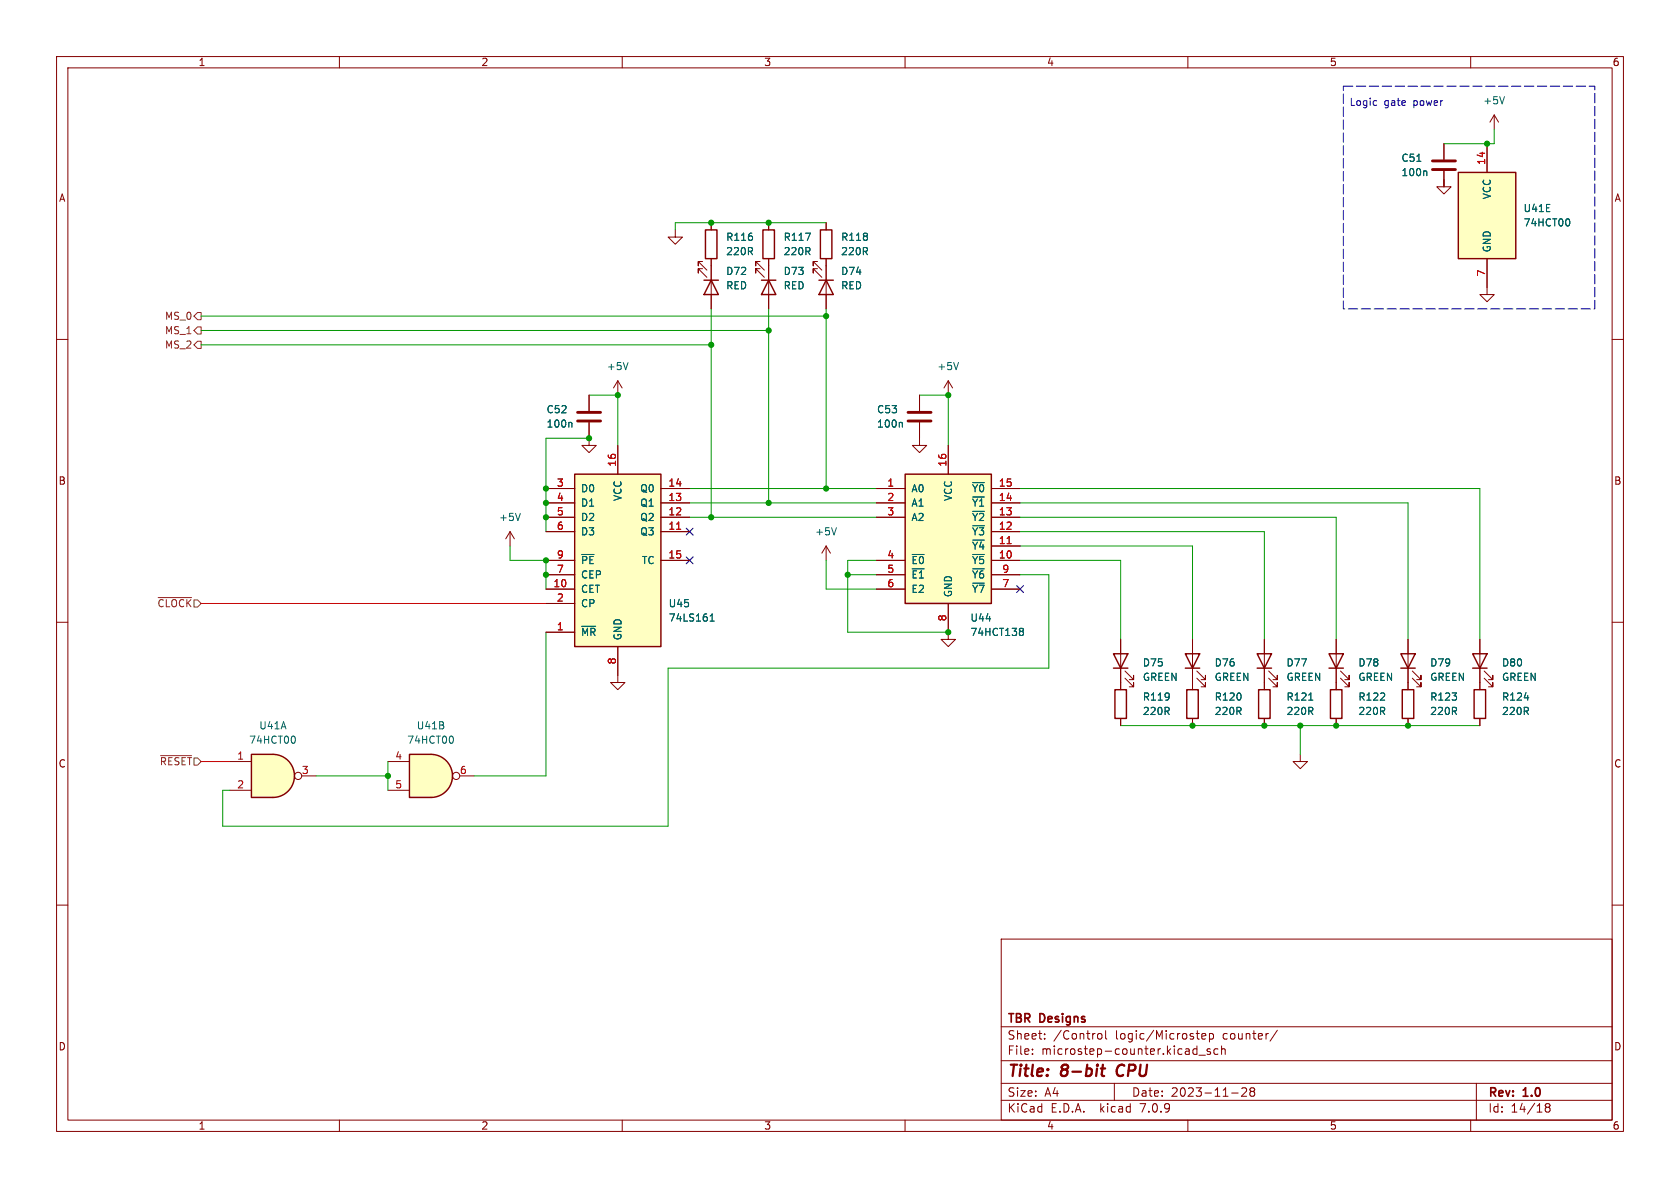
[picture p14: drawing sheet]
<svg xmlns="http://www.w3.org/2000/svg" width="297mm" height="210mm" viewBox="0 0 297 210" stroke-linecap="round" stroke-linejoin="round" font-family="sans-serif">
<defs><g id="words">
<g font-size="2.8" fill="#840000">
<text x="178" y="190.9">Title:</text>
<text x="187.7" y="190.9">8-bit</text>
<text x="198.3" y="190.9">CPU</text>
</g>
<g font-size="2.1" fill="#840000">
<text x="178" y="184">Sheet:</text>
<text x="178" y="181.2">TBR</text>
<text x="183.9" y="181.2">Designs</text>
<text x="186.2" y="184">/Control</text>
<text x="197.2" y="184">logic/Microstep</text>
<text x="216.3" y="184">counter/</text>
<text x="178" y="186.7">File:</text>
<text x="184.1" y="186.7">microstep-counter.kicad_sch</text>
<text x="178" y="196.9">KiCad</text>
<text x="178" y="194.1">Size:</text>
<text x="184.7" y="194.1">A4</text>
<text x="185.7" y="196.9">E.D.A.</text>
<text x="194.6" y="196.9">kicad</text>
<text x="200" y="194.1">Date:</text>
<text x="201.8" y="196.9">7.0.9</text>
<text x="207" y="194.1">2023-11-28</text>
<text x="263" y="194.3">Rev:</text>
<text x="263" y="196.9">Id:</text>
<text x="267.1" y="196.9">14/18</text>
<text x="269.4" y="194.3">1.0</text>
</g>
<g font-size="1.8" fill="#840000">
<text x="35" y="11.9">1</text>
<text x="85" y="11.9">2</text>
<text x="135" y="11.9">3</text>
<text x="185" y="11.9">4</text>
<text x="235" y="11.9">5</text>
<text x="285" y="11.9">6</text>
<text x="10.3" y="35.9">A</text>
<text x="285.3" y="35.9">A</text>
<text x="10.3" y="85.9">B</text>
<text x="285.3" y="85.9">B</text>
<text x="10.3" y="135.9">C</text>
<text x="285.3" y="135.9">C</text>
<text x="10.3" y="185.9">D</text>
<text x="285.3" y="185.9">D</text>
<text x="35" y="199.9">1</text>
<text x="85" y="199.9">2</text>
<text x="135" y="199.9">3</text>
<text x="185" y="199.9">4</text>
<text x="235" y="199.9">5</text>
<text x="285" y="199.9">6</text>
</g>
<g font-size="1.8" fill="#0000c2">
<text x="238.5" y="18.8">Logic</text>
<text x="244.7" y="18.8">gate</text>
<text x="250" y="18.8">power</text>
</g>
<g font-size="1.8" fill="#006464">
<text x="262.1" y="18.6">+5V</text>
<text x="247.7" y="28.8">C51</text>
<text x="247.7" y="31.3">100n</text>
<text x="263.8" y="35.3" transform="rotate(-90 263.8 35.3)">VCC</text>
<text x="269.3" y="37.7">U41E</text>
<text x="269.3" y="40.2">74HCT00</text>
<text x="128.3" y="42.8">R116</text>
<text x="128.3" y="45.3">220R</text>
<text x="138.4" y="42.8">R117</text>
<text x="138.4" y="45.3">220R</text>
<text x="148.6" y="42.8">R118</text>
<text x="148.6" y="45.3">220R</text>
<text x="263.8" y="44.7" transform="rotate(-90 263.8 44.7)">GND</text>
<text x="128.3" y="48.8">D72</text>
<text x="128.3" y="51.3">RED</text>
<text x="138.4" y="48.8">D73</text>
<text x="138.4" y="51.3">RED</text>
<text x="148.6" y="48.8">D74</text>
<text x="148.6" y="51.3">RED</text>
<text x="107.2" y="65.6">+5V</text>
<text x="165.6" y="65.6">+5V</text>
<text x="96.5" y="75.8">100n</text>
<text x="96.5" y="73.3">C52</text>
<text x="154.9" y="75.8">100n</text>
<text x="154.9" y="73.3">C53</text>
<text x="102.6" y="87.2">D0</text>
<text x="102.6" y="89.8">D1</text>
<text x="110.1" y="88.7" transform="rotate(-90 110.1 88.7)">VCC</text>
<text x="113.1" y="89.8">Q1</text>
<text x="113.1" y="87.2">Q0</text>
<text x="161" y="87.2">A0</text>
<text x="161" y="89.8">A1</text>
<text x="168.5" y="88.7" transform="rotate(-90 168.5 88.7)">VCC</text>
<text x="171.7" y="89.8">~{Y1}</text>
<text x="171.7" y="87.2">~{Y0}</text>
<text x="88.1" y="92.3">+5V</text>
<text x="102.6" y="92.3">D2</text>
<text x="102.6" y="94.8">D3</text>
<text x="113.1" y="94.8">Q3</text>
<text x="113.1" y="92.3">Q2</text>
<text x="144" y="94.8">+5V</text>
<text x="161" y="92.3">A2</text>
<text x="171.7" y="94.8">~{Y3}</text>
<text x="171.7" y="92.3">~{Y2}</text>
<text x="102.6" y="99.9">~{PE}</text>
<text x="113.4" y="99.9">TC</text>
<text x="161" y="99.9">~{E0}</text>
<text x="171.7" y="99.9">~{Y5}</text>
<text x="171.7" y="97.4">~{Y4}</text>
<text x="102.6" y="105">CET</text>
<text x="102.6" y="107.5">CP</text>
<text x="102.6" y="102.5">CEP</text>
<text x="118.1" y="107.5">U45</text>
<text x="161" y="102.5">~{E1}</text>
<text x="161" y="105">E2</text>
<text x="168.5" y="105.7" transform="rotate(-90 168.5 105.7)">GND</text>
<text x="171.7" y="105">~{Y7}</text>
<text x="171.7" y="102.5">~{Y6}</text>
<text x="102.6" y="112.6">~{MR}</text>
<text x="110.1" y="113.3" transform="rotate(-90 110.1 113.3)">GND</text>
<text x="118.1" y="110.1">74LS161</text>
<text x="171.5" y="110.1">U44</text>
<text x="171.5" y="112.6">74HCT138</text>
<text x="201.9" y="118">D75</text>
<text x="214.6" y="118">D76</text>
<text x="227.3" y="118">D77</text>
<text x="240" y="118">D78</text>
<text x="252.7" y="118">D79</text>
<text x="265.4" y="118">D80</text>
<text x="201.9" y="124.1">R119</text>
<text x="201.9" y="120.6">GREEN</text>
<text x="214.6" y="124.1">R120</text>
<text x="214.6" y="120.6">GREEN</text>
<text x="227.3" y="120.6">GREEN</text>
<text x="227.3" y="124.1">R121</text>
<text x="240" y="120.6">GREEN</text>
<text x="240" y="124.1">R122</text>
<text x="252.7" y="120.6">GREEN</text>
<text x="252.7" y="124.1">R123</text>
<text x="265.4" y="124.1">R124</text>
<text x="265.4" y="120.6">GREEN</text>
<text x="43.9" y="131.7">74HCT00</text>
<text x="45.7" y="129.1">U41A</text>
<text x="71.9" y="131.7">74HCT00</text>
<text x="73.6" y="129.1">U41B</text>
<text x="201.9" y="126.6">220R</text>
<text x="214.6" y="126.6">220R</text>
<text x="227.3" y="126.6">220R</text>
<text x="240" y="126.6">220R</text>
<text x="252.7" y="126.6">220R</text>
<text x="265.4" y="126.6">220R</text>
</g>
<g font-size="1.8" fill="#a90000">
<text x="262.6" y="29.3" transform="rotate(-90 262.6 29.3)">14</text>
<text x="262.6" y="49" transform="rotate(-90 262.6 49)">7</text>
<text x="109" y="82.6" transform="rotate(-90 109 82.6)">16</text>
<text x="167.4" y="82.6" transform="rotate(-90 167.4 82.6)">16</text>
<text x="98.4" y="86.1">3</text>
<text x="98.4" y="88.6">4</text>
<text x="118.1" y="88.6">13</text>
<text x="118.1" y="86.1">14</text>
<text x="156.8" y="86.1">1</text>
<text x="156.8" y="88.6">2</text>
<text x="176.5" y="88.6">14</text>
<text x="176.5" y="86.1">15</text>
<text x="98.4" y="91.2">5</text>
<text x="98.4" y="93.7">6</text>
<text x="118.1" y="93.7">11</text>
<text x="118.1" y="91.2">12</text>
<text x="156.8" y="91.2">3</text>
<text x="176.5" y="93.7">12</text>
<text x="176.5" y="91.2">13</text>
<text x="98.4" y="101.3">7</text>
<text x="98.4" y="98.8">9</text>
<text x="118.1" y="98.8">15</text>
<text x="156.8" y="98.8">4</text>
<text x="156.8" y="101.3">5</text>
<text x="176.5" y="98.8">10</text>
<text x="176.5" y="96.3">11</text>
<text x="177.1" y="101.3">9</text>
<text x="97.7" y="103.9">10</text>
<text x="98.4" y="106.4">2</text>
<text x="156.8" y="103.9">6</text>
<text x="177.1" y="103.9">7</text>
<text x="98.4" y="111.5">1</text>
<text x="167.4" y="109.9" transform="rotate(-90 167.4 109.9)">8</text>
<text x="109" y="117.5" transform="rotate(-90 109 117.5)">8</text>
<text x="41.8" y="134.4">1</text>
<text x="53.3" y="136.9">3</text>
<text x="69.8" y="134.4">4</text>
<text x="81.2" y="136.9">6</text>
<text x="41.8" y="139.4">2</text>
<text x="69.8" y="139.4">5</text>
</g>
<g font-size="1.8" fill="#725600">
<text x="29.1" y="59.3">MS_1</text>
<text x="29.1" y="56.7">MS_0</text>
<text x="29.1" y="61.8">MS_2</text>
<text x="27.7" y="107.5">~{CLOCK}</text>
<text x="28.2" y="135.5">~{RESET}</text>
</g>
</g></defs>
<g fill="none" stroke="#840000" stroke-width=".18">
<path d="M10 10h277v190h-277zM12 12h273v186h-273zM60 10v2M110 10v2M160 10v2M210 10v2M260 10v2M10 60h2M285 60h2M104.1 77.5v1.2h1.3l-1.3 1.3-1.2-1.3h1.2M162.6 74.7v4h1.2l-1.2 1.3-1.3-1.3h1.3M162.6 69.9v2.7"/>
<path d="M167.6 67.3v2.6M167.6 78.7v5.1M167.6 67.3l-.7 1.3M167.6 67.3l.8 1.3M154.9 86.4h5.1M154.9 99.1h5.1M154.9 91.4h5.1M154.9 88.9h5.1M175.3 86.4h5M175.3 99.1h5M175.3 96.5h5M175.3 94h5"/>
<path d="M175.3 91.4h5M175.3 88.9h5M10 110h2M154.9 101.6h5.1M154.9 104.1h5.1M167.6 106.7v6.3h1.3l-1.3 1.3-1.2-1.3h1.2M175.3 101.6h5M175.3 104.1h5M198.1 113v8.9M198.9 119.9l1.5 1.5v-.7v.7h-.8M198.9 118.6l1.5 1.5v-.7v.7h-.8M210.8 113v8.9"/>
<path d="M211.6 119.9l1.5 1.5v-.7v.7h-.8M211.6 118.6l1.5 1.5v-.7v.7h-.8M236.2 113v8.9M237 119.9l1.5 1.5v-.7v.7h-.8M237 118.6l1.5 1.5v-.7v.7h-.8M285 110h2M198.1 127v1.3M210.8 127v1.3M236.2 127v1.3M10 160h2M285 160h2M177 166h108v32h-108z"/>
<path d="M60 198v2M110 198v2M160 198v2M177 194.5h108M177 191.5h108M177 187.5h108M177 181.5h108M182.5 186.3v.1M182.5 185.5v.1M184.7 183.6v.1M184.7 182.8v.1M194.1 182.8l.4-.1 .3 .3v.4l-.1 .2-.4 .1-.2-.1"/>
<path d="M195.5 182.2v1.3l.2 .2M197 191.5v3M210 198v2M211.2 185.4l.4 .1M211.5 182.7h.5M211.6 184.9v1.5M211.6 186.3l-.4 .1M211.7 183.6l.3 .1M212 186.5h1.1M212.5 183.2l.7-.1-.1-.3-.4-.1-.2 .2v.7h.6M213.8 182.8l.4-.1 .3 .3v.4l-.1 .2h-.6M213.8 182.7v1.5"/>
<path d="M214 185.5l-.4-.1-.2 .2 .1 .2 .5 .2v.3h-.6M215.3 185.5l-.4-.1-.3 .3v.4l.1 .2h.6M216 185.5l.2-.1 .3 .1 .1 .9M216 184.9v1.5M217.7 193.2h1.2M219.5 192.4l.6-.1 .2 .1 .1 .3-.9 1.1h.9M221.2 192.9l-.2-.2 .2-.4 .5 .1 .1 .2-.3 .3M221.2 192.9l-.2 .3v.3l.2 .3 .5-.1 .1-.2-.1-.4-.2-.2M221.2 192.9h.3M225.8 182.1l-1.3 2M260 198v2M261 191.5v6.5"/>
<path d="M273.5 195.7l-.3-.2 .3-.4h.2l.3 .3-.3 .3M273.5 195.7l-.3 .3v.3l.3 .3h.2l.3-.3v-.4l-.3-.2M273.5 195.7h.2"/>
</g>
<path d="M194.6 188.9h.8M195 188.2l-.2 1.7v.2l.4 .1M197.7 188.5a1.27 1.27 0 0 0 0 1.6" fill="none" stroke="#840000" stroke-width=".4"/>
<path d="M160 83.8h15.3v22.9h-15.3zM196.8 115.6h2.6l-1.3 2.5zM196.8 118.1h2.6M209.5 115.6h2.6l-1.3 2.5zM209.5 118.1h2.6M234.9 115.6h2.6l-1.3 2.5zM234.9 118.1h2.6M197.1 121.9h2v5.1h-2zM209.8 121.9h2v5.1h-2zM235.2 121.9h2v5.1h-2z" fill="none" stroke="#840000" stroke-width=".25"/>
<g fill="#ffffc2" stroke="#ffffc2" stroke-width=".18">
<path d="M160 83.8h15.3v22.9h-15.3z"/>
<path d="M48.3 133.4a3.8 3.8 0 0 1 3.8 3.8 3.8 3.8 0 0 1-3.8 3.8z"/>
</g>
<path d="M178 96.1h.8" fill="none" stroke="#a90000" stroke-width=".18"/>
<path d="M159.3 74.7l.2 .1v.7M169.5 64.1l-.5 1.2M161.3 98h2.1M172 85.3h2M180.5 111.1h.2l.2 .2-.2 .3M180.5 111.6h.2M180.7 111.6l.2 .3v.2l-.1 .2h-.3" fill="none" stroke="#006464" stroke-width=".18"/>
<path d="M160.5 74.4h4.1M160.5 72.9h4.1" fill="none" stroke="#840000" stroke-width=".51"/>
<path d="M44.4 133.4h3.9v7.6h-3.9z" fill="#ffffc2"/>
<path d="M44.4 133.4h3.9a3.8 3.8 0 0 1 3.8 3.8 3.8 3.8 0 0 1-3.8 3.8h-3.9z" fill="none" stroke="#840000" stroke-width=".25"/>
<g fill="none" stroke="#840000" stroke-width=".18">
<path d="M40.6 134.6h3.8M40.6 139.7h3.8M53.3 137.2h2.6"/>
<circle cx="52.7" cy="137.2" r=".63"/>
</g>
<path d="M52 130.2l.2 .4-.2 .7" fill="none" stroke="#006464" stroke-width=".18"/>
<path d="M76.2 133.4a3.8 3.8 0 0 1 3.8 3.8 3.8 3.8 0 0 1-3.8 3.8z" fill="#ffffc2" stroke="#ffffc2" stroke-width=".18"/>
<path d="M72.4 133.4h3.8v7.6h-3.8z" fill="#ffffc2"/>
<g fill="none" stroke="#840000" stroke-width=".25">
<path d="M257.8 30.5h10.2v15.2h-10.2zM124.5 49.5h2.5M124.7 40.6h2v5.1h-2zM125.7 49.5l1.3 2.6h-2.5zM134.6 49.5h2.6M134.9 40.6h2v5.1h-2zM135.9 49.5l1.3 2.6h-2.6zM144.8 49.5h2.5M145 40.6h2.1v5.1h-2.1zM146 49.5l1.3 2.6h-2.5zM101.6 83.8h15.2v30.5h-15.2zM222.2 115.6h2.6l-1.3 2.5z"/>
<path d="M222.2 118.1h2.6M247.6 115.6h2.6l-1.3 2.5zM247.6 118.1h2.6M260.3 115.6h2.6l-1.3 2.5zM260.3 118.1h2.6M72.4 133.4h3.8a3.8 3.8 0 0 1 3.8 3.8 3.8 3.8 0 0 1-3.8 3.8h-3.8zM222.5 121.9h2v5.1h-2zM247.9 121.9h2v5.1h-2zM260.6 121.9h2v5.1h-2z"/>
</g>
<g fill="none" stroke="#840000" stroke-width=".18">
<path d="M125.7 39.4v1.2M135.9 39.4v1.2M146 39.4v1.2M255.3 30.2v2.8h-1.3l1.3 1.3 1.2-1.3h-1.2v-1.2M255.3 25.4v2.8M262.9 25.4v5.1M264.2 20.3l-.8 1.3M264.2 20.3v2.6M264.2 20.3l.7 1.3M119.4 40.6v1.3h1.2l-1.2 1.3-1.3-1.3h1.3M124.2 46.2h-.8v.8v-.8l1.6 1.6M124.2 47.5h-.8v.8v-.8l1.6 1.5"/>
<path d="M125.7 45.7v8.9M134.4 46.2h-.8v.8v-.8l1.5 1.6M134.4 47.5h-.8v.8v-.8l1.5 1.5M135.9 45.7v8.9M144.5 46.2h-.7v.8v-.8l1.5 1.6M144.5 47.5h-.7v.8v-.8l1.5 1.5M146 45.7v8.9M262.9 45.7v6.4h1.3l-1.3 1.2-1.3-1.2h1.3M104.1 69.9v2.7M104.1 74.7v2.8M109.2 67.3l-.7 1.3M109.2 67.3v2.6"/>
<path d="M109.2 78.7v5.1M109.2 67.3l.8 1.3M162.6 69.9v2.7M162.6 74.7v2.8M167.6 78.7v5.1M90.2 94l-.8 1.3M90.2 94v2.5M90.2 94l.7 1.3M96.5 94h5.1M96.5 91.4h5.1M96.5 88.9h5.1M96.5 86.4h5.1"/>
<path d="M96.5 99.1h5.1M116.8 94h5.1M116.8 91.4h5.1M116.8 88.9h5.1M116.8 86.4h5.1M116.8 99.1h5.1M146 96.5l-.7 1.3M146 96.5v2.6M146 96.5l.8 1.3M154.9 91.4h5.1M154.9 88.9h5.1M154.9 86.4h5.1"/>
<path d="M154.9 99.1h5.1M175.3 94h5M175.3 91.4h5M175.3 88.9h5M175.3 86.4h5M175.3 99.1h5M175.3 96.5h5M96.5 111.8h5.1M96.5 104.1h5.1M96.5 106.7h5.1M96.5 101.6h5.1M109.2 114.3v6.4h1.3l-1.3 1.2-1.3-1.2h1.3"/>
<path d="M154.9 104.1h5.1M154.9 101.6h5.1M167.6 106.7v5.1M175.3 104.1h5M175.3 101.6h5M198.1 113v2.6M198.1 118.1v3.8M210.8 113v2.6M210.8 118.1v3.8M223.5 113v8.9M224.3 119.9l1.5 1.5v-.7v.7h-.8M224.3 118.6l1.5 1.5v-.7v.7h-.8"/>
<path d="M236.2 113v2.6M236.2 118.1v3.8M248.9 113v8.9M249.7 119.9l1.5 1.5v-.7v.7h-.8M249.7 118.6l1.5 1.5v-.7v.7h-.8M261.6 113v8.9M262.4 119.9l1.5 1.5v-.7v.7h-.8M262.4 118.6l1.5 1.5v-.7v.7h-.8M68.6 134.6h3.8M68.6 139.7h3.8M81.3 137.2h2.5M198.1 127v1.3"/>
<path d="M210.8 127v1.3M223.5 127v1.3M229.9 133.4v1.2h1.2l-1.2 1.3-1.3-1.3h1.3M236.2 127v1.3M248.9 127v1.3M261.6 127v1.3"/>
<circle cx="80.6" cy="137.2" r=".63"/>
</g>
<g fill="none" stroke="#006464" stroke-width=".18">
<path d="M266 17.1l-.4 1.3M250.5 28.5h.7M252.1 30.2l.1 .2v.7M277.3 38.7l.2 .5-.2 .7M142.4 41.2h.9l-.6 1.3M100.9 74.7l.2 .1v.7M111 64.1l-.4 1.2M159.3 74.7l.2 .1v.7M92 90.7l-.4 1.3M102.8 98h2.2M147.9 93.3l-.5 1.3M161.3 98h2.1"/>
<path d="M172 85.3h2M102.8 110.7h2.5M125.5 109.8h.8M125.5 108.9l.4-.4v1.3M180.5 111.1h.2l.2 .2-.2 .3M180.5 111.6h.2M180.7 111.6l.2 .3v.2l-.1 .2h-.3M80 130.2l.2 .4-.2 .7M231.4 123.8h.7M269.5 123.3h.8"/>
</g>
<g fill="#ffffc2" stroke="#ffffc2" stroke-width=".18">
<path d="M257.8 30.5h10.2v15.2h-10.2z"/>
<path d="M101.6 83.8h15.2v30.5h-15.2z"/>
</g>
<path d="M253.2 30h4.1M253.2 28.4h4.1M102.1 74.4h4.1M102.1 72.9h4.1" fill="none" stroke="#840000" stroke-width=".51"/>
<path d="M119.6 93.6h.7M178 96.1h.8" fill="none" stroke="#a90000" stroke-width=".18"/>
<path d="M34.9 57.8h.7v1.3h-.7l-.6-.7zM34.9 55.2h.7v1.3h-.7l-.6-.6zM34.9 60.3h.7v1.3h-.7l-.6-.6zM28 105.6h5.9M28.4 133.6h5.5" fill="none" stroke="#725600" stroke-width=".18"/>
<path d="M243.3 17.8l.1 .1M243.4 18.6h-.1" fill="none" stroke="#0000c2" stroke-width=".18"/>
<path d="M237.5 15.2h44.4v39.4h-44.4v-39.4" fill="none" stroke="#0000c2" stroke-width=".18" stroke-dasharray="1.7 .6"/>
<g fill="none" stroke="#009600" stroke-width=".18">
<path d="M146 39.4h-26.6v1.2M255.3 31.8v1.2M264.2 22.9v2.5h-8.9M35.6 58.4h100.3M35.6 55.9h110.4M125.7 54.6v36.8M135.9 54.6v34.3M146 54.6v31.8M35.6 61h90.1M104.1 77.5h-7.6v16.5M104.1 69.9h5.1v8.8M162.6 69.9h5v8.8"/>
<path d="M90.2 96.5v2.6h6.3v5M121.9 91.4h33M121.9 86.4h33M121.9 88.9h33M146 99.1v5h8.9M154.9 99.1h-5v12.7h17.7M180.3 99.1h17.8v13.9M180.3 91.4h55.9v21.6M180.3 86.4h81.3v26.6M180.3 88.9h68.6v24.1M180.3 94h43.2v19M180.3 96.5h30.5v16.5"/>
<path d="M96.5 111.8v25.4h-12.7M149.9 101.6h5M180.3 101.6h5.1v16.5h-67.3v28h-78.7v-6.4h1.2M55.9 137.2h12.7M68.6 134.6v5.1M198.1 128.3h63.5M229.9 128.3v5.1"/>
</g>
<path d="M35.6 106.7h60.9M35.6 134.6h5" fill="none" stroke="#f00" stroke-width=".18"/>
<path d="M121.3 93.4l1.2 1.2M121.3 98.5l1.2 1.2M122.5 93.4l-1.2 1.2M122.5 98.5l-1.2 1.2M179.7 103.5l1.2 1.2M180.9 103.5l-1.2 1.2" fill="none" stroke="#000084" stroke-width=".18"/>
<g fill="#009600" stroke="#009600" stroke-width=".18">
<circle cx="167.6" cy="69.9" r=".46"/>
<circle cx="236.2" cy="128.3" r=".46"/>
<circle cx="229.9" cy="128.3" r=".46"/>
<circle cx="223.5" cy="128.3" r=".46"/>
<circle cx="262.9" cy="25.4" r=".46"/>
<circle cx="248.9" cy="128.3" r=".46"/>
<circle cx="96.5" cy="101.6" r=".46"/>
<circle cx="68.6" cy="137.2" r=".46"/>
<circle cx="135.9" cy="58.4" r=".46"/>
<circle cx="125.7" cy="61" r=".46"/>
<circle cx="109.2" cy="69.9" r=".46"/>
<circle cx="96.5" cy="91.4" r=".46"/>
<circle cx="146" cy="55.9" r=".46"/>
<circle cx="96.5" cy="86.4" r=".46"/>
<circle cx="96.5" cy="88.9" r=".46"/>
<circle cx="96.5" cy="99.1" r=".46"/>
<circle cx="125.7" cy="91.4" r=".46"/>
<circle cx="135.9" cy="88.9" r=".46"/>
<circle cx="125.7" cy="39.4" r=".46"/>
<circle cx="135.9" cy="39.4" r=".46"/>
<circle cx="104.1" cy="77.5" r=".46"/>
<circle cx="210.8" cy="128.3" r=".46"/>
<circle cx="167.6" cy="111.8" r=".46"/>
<circle cx="146" cy="86.4" r=".46"/>
<circle cx="149.9" cy="101.6" r=".46"/>
</g>
<use href="#words"/>
</svg>
